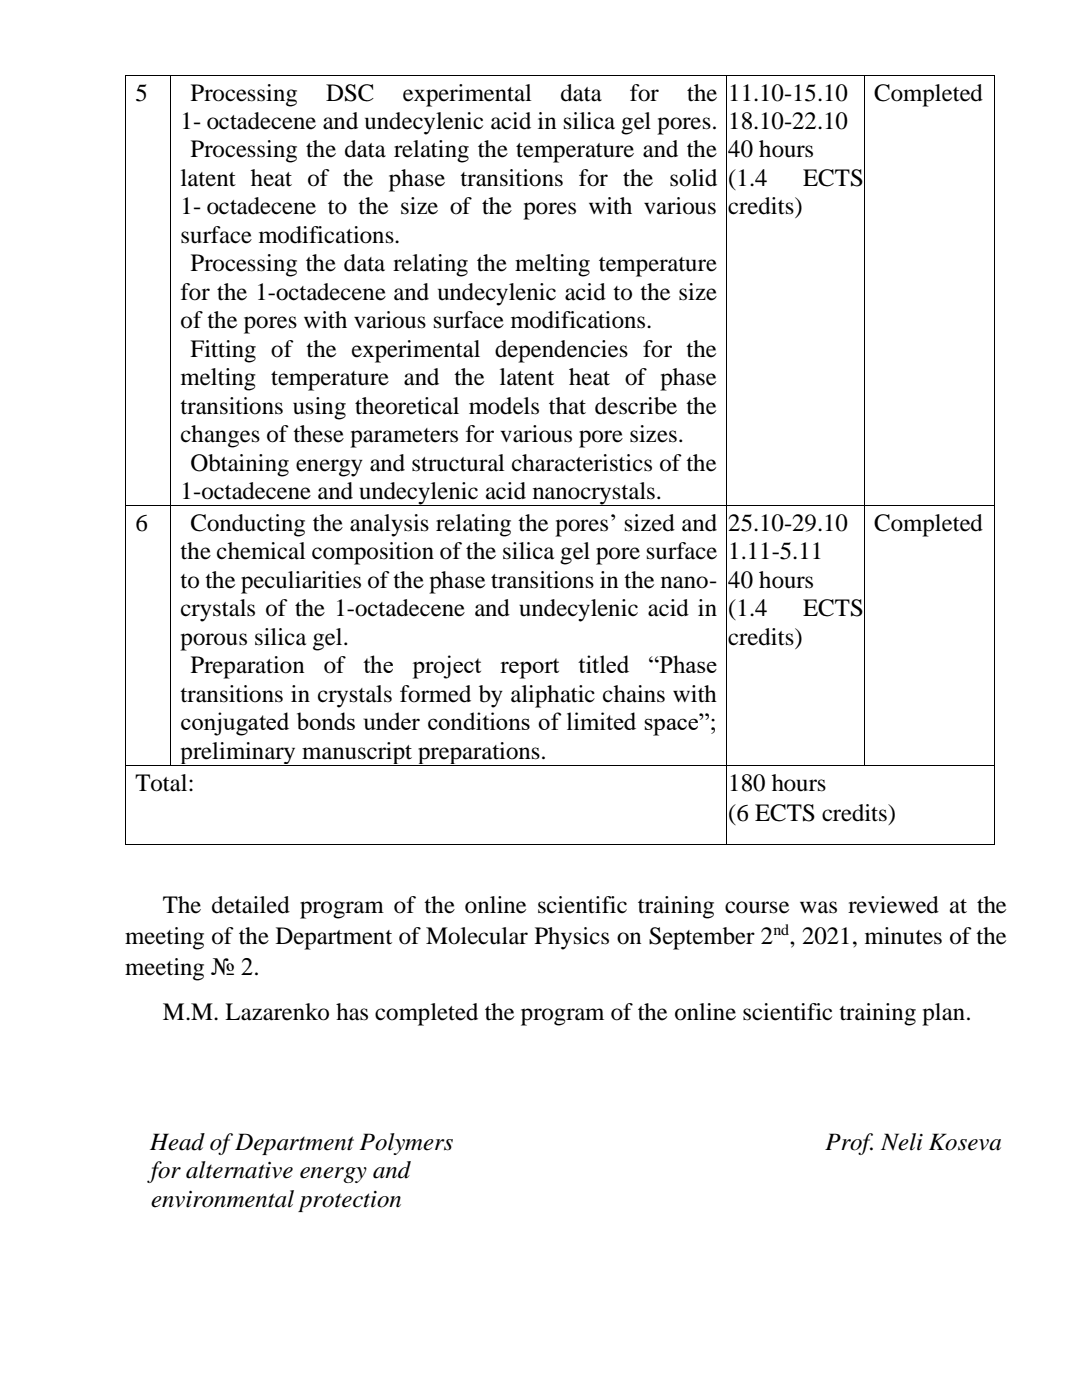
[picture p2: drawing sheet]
<svg xmlns="http://www.w3.org/2000/svg" width="216mm" height="279mm" viewBox="0 0 216 279" stroke-linecap="round" stroke-linejoin="round" font-family="sans-serif">
<defs><g id="words">
<g font-size="5">
<text x="27" y="20.1">5</text>
<text x="38" y="20.1">Processing</text>
<text x="65.1" y="20.1">DSC</text>
<text x="80.4" y="20.1">experimental</text>
<text x="111.8" y="20.1">data</text>
<text x="125.7" y="20.1">for</text>
<text x="137.1" y="20.1">the</text>
<text x="145.3" y="20.1">11.10-15.10</text>
<text x="174.4" y="20.1">Completed</text>
<text x="36" y="25.7">1- octadecene and undecylenic acid in silica gel pores.</text>
<text x="145.3" y="25.7">18.10-22.10</text>
<text x="38" y="31.4">Processing the data relating the temperature and the</text>
<text x="145.3" y="31.4">40 hours</text>
<text x="36" y="37.1">latent heat of the phase transitions for the solid</text>
<text x="145.3" y="37.1">(1.4</text>
<text x="160.3" y="37.1">ECTS</text>
<text x="36" y="42.8">1- octadecene to the size of the pores with various</text>
<text x="145.3" y="42.8">credits)</text>
<text x="36" y="48.4">surface modifications.</text>
<text x="36" y="59.8">for the 1-octadecene and undecylenic acid to the size</text>
<text x="38" y="54.2">Processing the data relating the melting temperature</text>
<text x="36" y="65.5">of the pores with various surface modifications.</text>
<text x="38" y="71.2">Fitting of the experimental dependencies for the</text>
<text x="36" y="76.8">melting temperature and the latent heat of phase</text>
<text x="36" y="82.5">transitions using theoretical models that describe the</text>
<text x="36" y="88.2">changes of these parameters for various pore sizes.</text>
<text x="38" y="93.9">Obtaining energy and structural characteristics of the</text>
<text x="36" y="99.6">1-octadecene and undecylenic acid nanocrystals.</text>
<text x="27" y="106">6</text>
<text x="38" y="106">Conducting the analysis relating the pores’ sized and</text>
<text x="145.3" y="106">25.10-29.10</text>
<text x="174.4" y="106">Completed</text>
<text x="36" y="111.7">the chemical composition of the silica gel pore surface</text>
<text x="145.3" y="111.7">1.11-5.11</text>
<text x="36" y="117.3">to the peculiarities of the phase transitions in the nano-</text>
<text x="145.3" y="117.3">40 hours</text>
<text x="36" y="123">crystals of the 1-octadecene and undecylenic acid in</text>
<text x="145.3" y="123">(1.4</text>
<text x="160.3" y="123">ECTS</text>
<text x="36" y="128.7">porous silica gel.</text>
<text x="145.3" y="128.7">credits)</text>
<text x="38" y="134.3">Preparation</text>
<text x="64.6" y="134.3">of</text>
<text x="72.5" y="134.3">the</text>
<text x="82.3" y="134.3">project</text>
<text x="99.8" y="134.3">report</text>
<text x="115.4" y="134.3">titled</text>
<text x="129.4" y="134.3">“Phase</text>
<text x="36" y="140.1">transitions in crystals formed by aliphatic chains with</text>
<text x="36" y="145.7">conjugated bonds under conditions of limited space”;</text>
<text x="36" y="151.4">preliminary manuscript preparations.</text>
<text x="27" y="157.8">Total:</text>
<text x="145.3" y="157.8">180 hours</text>
<text x="145.3" y="163.9">(6 ECTS credits)</text>
<text x="32.5" y="182.3">The detailed program of the online scientific training course was reviewed at the</text>
<text x="25" y="188.4">meeting of the Department of Molecular Physics on September 2 , 2021, minutes of the</text>
<text x="25" y="194.5">meeting № 2.</text>
<text x="32.5" y="203.5">M.M. Lazarenko has completed the program of the online scientific training plan.</text>
<text x="30" y="229.5">Head of Department</text>
<text x="71.8" y="229.5">Polymers</text>
<text x="164.7" y="229.5">Prof. Neli Koseva</text>
<text x="30.1" y="235.2">for alternative energy and</text>
<text x="30.1" y="240.8">environmental protection</text>
</g>
<text font-size="3.2" x="154.3" y="186.6">nd</text>
</g></defs>
<g fill="#000">
<path d="M25 15h.2v.4h-.2z" fill-rule="evenodd"/>
<path d="M25 15h.2v.2h-.2z" fill-rule="evenodd"/>
<path d="M34 15.2h.2v.2h-.2z" fill-rule="evenodd"/>
<path d="M34 15h.2v.2h-.2z" fill-rule="evenodd"/>
<path d="M144.9 15.2h.2v.2h-.2z" fill-rule="evenodd"/>
<path d="M144.9 15h.2v.2h-.2z" fill-rule="evenodd"/>
<path d="M172.5 15.2h.1v.2h-.1z" fill-rule="evenodd"/>
<path d="M172.5 15h.1v.2h-.1z" fill-rule="evenodd"/>
<path d="M198.4 15h.1v.4h-.1z" fill-rule="evenodd"/>
<path d="M198.4 15h.1v.2h-.1z" fill-rule="evenodd"/>
<path d="M25 100.9h.2v.4h-.2z" fill-rule="evenodd"/>
<path d="M34 100.9h.2v.4h-.2z" fill-rule="evenodd"/>
<path d="M144.9 100.9h.2v.4h-.2z" fill-rule="evenodd"/>
<path d="M172.5 100.9h.1v.4h-.1z" fill-rule="evenodd"/>
<path d="M198.4 100.9h.1v.4h-.1z" fill-rule="evenodd"/>
<path d="M25 152.7h.2v.4h-.2z" fill-rule="evenodd"/>
<path d="M34 152.7h.2v.2h-.2z" fill-rule="evenodd"/>
<path d="M144.9 152.7h.2v.4h-.2z" fill-rule="evenodd"/>
<path d="M172.5 152.7h.1v.2h-.1z" fill-rule="evenodd"/>
<path d="M198.4 152.7h.1v.4h-.1z" fill-rule="evenodd"/>
<path d="M25 168.5h.2v.2h-.2z" fill-rule="evenodd"/>
<path d="M25 168.5h.2v.2h-.2z" fill-rule="evenodd"/>
<path d="M144.9 168.5h.2v.2h-.2z" fill-rule="evenodd"/>
<path d="M198.4 168.5h.1v.2h-.1z" fill-rule="evenodd"/>
<path d="M198.4 168.5h.1v.2h-.1z" fill-rule="evenodd"/>
</g>
<g fill="none" stroke="#000" stroke-width=".2">
<path d="M25.1 15.4v85.5M25.2 15.1h8.8M34.1 15.4v85.5M34.2 15.1h110.7M145 15.4v85.5M145.1 15.1h27.4M172.5 15.4v85.5M172.6 15.1h25.8M198.5 15.4v85.5M25.1 101.3v51.4M25.2 101h8.8M34.1 101.3v51.4"/>
<path d="M34.2 101h110.7M145 101.3v51.4M145.1 101h27.4M172.5 101.3v51.4M172.6 101h25.8M198.5 101.3v51.4M25.1 153.1v15.4M25.2 152.8h8.8M34.2 152.8h110.7M145 153.1v15.4M145.1 152.8h27.4M172.6 152.8h25.8"/>
<path d="M198.5 153.1v15.4M25.2 168.6h119.7M145.1 168.6h53.3"/>
</g>
<path d="M30 224.9h41.8v5.6h-41.8z" fill-rule="evenodd" fill="#fff"/>
<use href="#words"/>
</svg>
